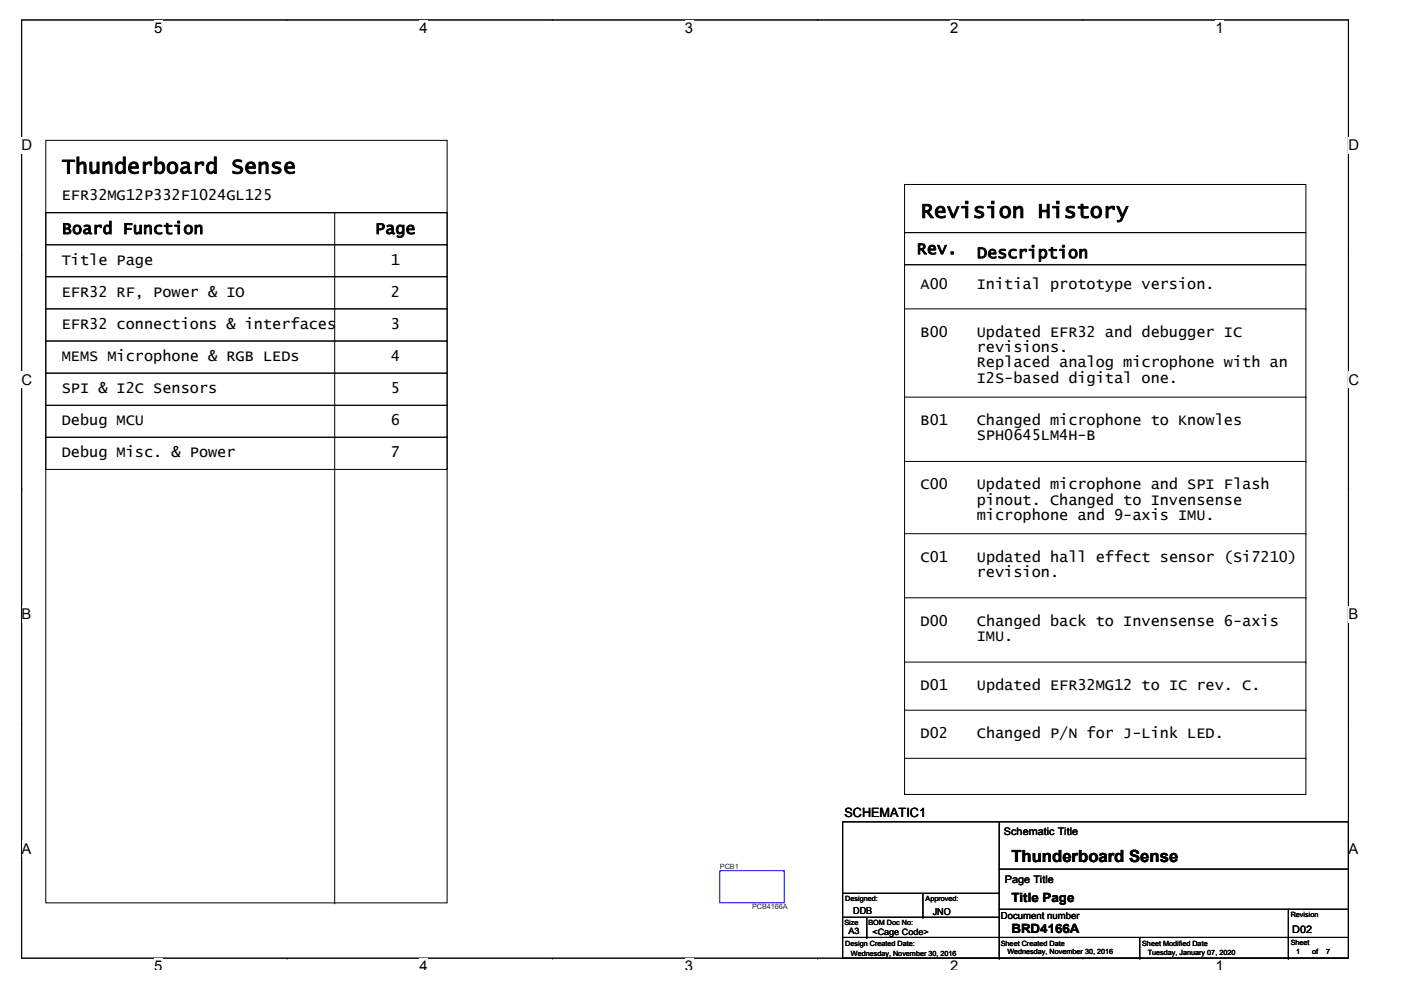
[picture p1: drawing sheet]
<svg xmlns="http://www.w3.org/2000/svg" width="297mm" height="210mm" viewBox="0 0 297 210" stroke-linecap="round" stroke-linejoin="round" font-family="sans-serif">
<defs><g id="words">
<g font-size="4.6">
<text x="13.1" y="36.8">Thunderboard Sense</text>
<text x="195.2" y="46.2">Revision History</text>
</g>
<g font-size="3.6">
<text x="13.1" y="49.6">Board Function</text>
<text x="79.5" y="49.6">Page</text>
<text x="194.4" y="53.9">Rev.</text>
<text x="207.2" y="54.7">Description</text>
<text x="214.4" y="182.8">Thunderboard Sense</text>
</g>
<g font-size="3.2">
<text x="13.1" y="42.5">EFR32MG12P332F1024GL125</text>
<text x="13.1" y="56.1">Title Page</text>
<text x="82.9" y="56.1">1</text>
<text x="13.1" y="62.9">EFR32 RF, Power &amp; IO</text>
<text x="82.9" y="62.9">2</text>
<text x="195.2" y="61.2">A00</text>
<text x="207.1" y="61.2">Initial prototype version.</text>
<text x="13.1" y="69.7">EFR32 connections &amp; interfaces</text>
<text x="82.9" y="69.7">3</text>
<text x="195.2" y="71.5">B00</text>
<text x="207.1" y="71.5">Updated EFR32 and debugger IC</text>
<text x="13.1" y="76.5">MEMS Microphone &amp; RGB LEDs</text>
<text x="82.9" y="76.5">4</text>
<text x="207.1" y="74.7">revisions.</text>
<text x="207.1" y="77.9">Replaced analog microphone with an</text>
<text x="13.1" y="83.4">SPI &amp; I2C Sensors</text>
<text x="82.9" y="83.4">5</text>
<text x="207.1" y="81.1">I2S-based digital one.</text>
<text x="13.1" y="90.2">Debug MCU</text>
<text x="82.9" y="90.2">6</text>
<text x="195.2" y="90.2">B01</text>
<text x="207.1" y="90.2">Changed microphone to Knowles</text>
<text x="207.1" y="93.4">SPH0645LM4H-B</text>
<text x="13.1" y="97">Debug Misc. &amp; Power</text>
<text x="82.9" y="97">7</text>
<text x="195.2" y="103.8">C00</text>
<text x="207.1" y="103.8">Updated microphone and SPI Flash</text>
<text x="207.1" y="107">pinout. Changed to Invensense</text>
<text x="207.1" y="110.2">microphone and 9-axis IMU.</text>
<text x="195.2" y="119.1">C01</text>
<text x="207.1" y="119.1">Updated hall effect sensor (Si7210)</text>
<text x="207.1" y="122.3">revision.</text>
<text x="195.2" y="132.7">D00</text>
<text x="207.1" y="135.9">IMU.</text>
<text x="207.1" y="132.7">Changed back to Invensense 6-axis</text>
<text x="195.2" y="146.3">D01</text>
<text x="207.1" y="146.3">Updated EFR32MG12 to IC rev. C.</text>
<text x="195.2" y="156.5">D02</text>
<text x="207.1" y="156.5">Changed P/N for J-Link LED.</text>
</g>
<g font-size="3.1">
<text x="32.7" y="7">5</text>
<text x="89" y="7">4</text>
<text x="145.2" y="7">3</text>
<text x="201.5" y="7">2</text>
<text x="257.7" y="7">1</text>
<text x="4.6" y="31.9">D</text>
<text x="285.9" y="31.9">D</text>
<text x="4.6" y="81.6">C</text>
<text x="285.9" y="81.6">C</text>
<text x="4.6" y="131.3">B</text>
<text x="285.9" y="131.3">B</text>
<text x="4.6" y="181.1">A</text>
<text x="285.9" y="181.1">A</text>
<text x="32.7" y="206">5</text>
<text x="89" y="206">4</text>
<text x="145.2" y="206">3</text>
<text x="201.5" y="206">2</text>
<text x="257.7" y="206">1</text>
</g>
<g font-size="2.7">
<text x="179" y="173.3">SCHEMATIC1</text>
<text x="214.4" y="191.3">Title Page</text>
<text x="214.4" y="197.9">BRD4166A</text>
</g>
<g font-size="2.2">
<text x="212.9" y="177">Schematic Title</text>
<text x="213.1" y="187.2">Page Title</text>
<text x="274" y="197.7">D02</text>
</g>
<g font-size="2">
<text x="180.9" y="193.8">DDB</text>
<text x="197.8" y="194">JNO</text>
<text x="212.2" y="194.9">Document number</text>
</g>
<g font-size="1.9">
<text x="179.9" y="198.1">A3</text>
<text x="185" y="198.2">&lt;Cage Code&gt;</text>
</g>
<g font-size="1.5" fill="#000080">
<text x="152.6" y="184.3">PCB1</text>
<text x="159.4" y="192.8">PCB4166A</text>
</g>
<g font-size="1.5">
<text x="179.2" y="191.1">Designed:</text>
<text x="196.2" y="191.1">Approved:</text>
<text x="179" y="196">Size</text>
<text x="184.1" y="196">BOM Doc No:</text>
<text x="273.7" y="194.5">Revision</text>
<text x="179.2" y="200.7">Design Created Date:</text>
<text x="180.4" y="202.7">Wednesday, November 30, 2016</text>
<text x="212.2" y="200.5">Sheet Created Date</text>
<text x="213.6" y="202.4">Wednesday, November 30, 2016</text>
<text x="242.2" y="200.5">Sheet Modified Date</text>
<text x="243.3" y="202.5">Tuesday, January 07, 2020</text>
<text x="273.7" y="200.3">Sheet</text>
<text x="274.8" y="202.2">1</text>
<text x="278.2" y="202.2">of</text>
<text x="281.1" y="202.2">7</text>
</g>
</g></defs>
<path d="M4.6 4.2h281.3v199h-281.3z" fill="none" stroke="#000" stroke-width=".21"/>
<g fill="#fff">
<path d="M32.7 4.2h1.7v3.5h-1.7z"/>
<path d="M32.7 203.2h1.7v2.5h-1.7z"/>
</g>
<path d="M60.8 4.2h.1M60.8 203.2h.1" fill="none" stroke="#000" stroke-width=".21"/>
<g fill="#fff">
<path d="M89 4.2h1.7v3.5h-1.7z"/>
<path d="M89 203.2h1.7v2.5h-1.7z"/>
</g>
<path d="M117.1 4.2h.1M117.1 203.2h.1" fill="none" stroke="#000" stroke-width=".21"/>
<g fill="#fff">
<path d="M145.2 4.2h1.8v3.5h-1.8z"/>
<path d="M145.2 203.2h1.8v2.5h-1.8z"/>
</g>
<path d="M173.4 4.2h.1M173.4 203.2h.1" fill="none" stroke="#000" stroke-width=".21"/>
<g fill="#fff">
<path d="M201.5 4.2h1.7v3.5h-1.7z"/>
<path d="M201.5 203.2h1.7v2.5h-1.7z"/>
</g>
<path d="M229.6 4.2h.1M229.6 203.2h.1" fill="none" stroke="#000" stroke-width=".21"/>
<g fill="#fff">
<path d="M257.7 4.2h1.8v3.5h-1.8z"/>
<path d="M257.7 203.2h1.8v2.5h-1.8z"/>
<path d="M4.6 29.1h2.2v3.5h-2.2z"/>
<path d="M285.9 29.1h2.2v3.5h-2.2z"/>
<path d="M4.6 78.8h2.2v3.5h-2.2z"/>
<path d="M285.9 78.8h2.2v3.5h-2.2z"/>
</g>
<path d="M4.6 53.9h.1M285.9 53.9h.1" fill="none" stroke="#000" stroke-width=".21"/>
<g fill="#fff">
<path d="M4.6 128.5h2.1v3.5h-2.1z"/>
<path d="M285.9 128.5h2.1v3.5h-2.1z"/>
</g>
<path d="M4.6 103.7h.1M285.9 103.7h.1" fill="none" stroke="#000" stroke-width=".21"/>
<g fill="#fff">
<path d="M4.6 178.3h2.1v3.4h-2.1z"/>
<path d="M285.9 178.3h2.1v3.4h-2.1z"/>
</g>
<g fill="none" stroke="#000" stroke-width=".21">
<path d="M9.7 29.8h85.1v15.3h-85.1zM191.8 39.1h85.1v10.2h-85.1zM9.7 45.1h85.1v146.3h-85.1zM9.7 45.1h85.1v6.8h-85.1zM9.7 51.9h85.1v6.8h-85.1zM9.7 58.7h85.1v6.8h-85.1zM71 45.1v146.3M191.8 56.1h85.1v112.3h-85.1zM191.8 49.3h85.1v6.8h-85.1zM9.7 65.5h85.1v6.8h-85.1zM9.7 72.3h85.1v6.8h-85.1zM9.7 79.1h85.1v6.8h-85.1z"/>
<path d="M191.8 65.5h85.1M276.9 65.5h.1M9.7 85.9h85.1v6.8h-85.1zM9.7 92.7h85.1v6.8h-85.1zM191.8 84.2h85.1M191.8 97.8h85.1M276.9 84.2h.1M276.9 97.8h.1M191.8 113.2h85.1M276.9 113.2h.1M191.8 126.7h85.1M276.9 126.7h.1"/>
<path d="M4.6 153.4h.1M191.8 140.4h85.1M191.8 150.6h85.1M276.9 140.4h.1M276.9 150.6h.1M285.9 153.4h.1M178.7 174.2h107.2v29h-107.2zM191.8 160.8h85.1M211.9 174.2v29M276.9 160.8h.1M71 191.4h.1M178.7 198.8h.1"/>
<path d="M178.7 198.8h107.2M178.7 194.5h33.2M178.7 189.4h33.2M183.8 198.8h.1M183.8 194.5v4.3M195.7 194.5h.1M195.7 189.4v5.1M211.9 198.8h.1M211.9 194.5h.1M211.9 189.4h.1M211.9 184.3h74M211.9 192.8h74"/>
<path d="M241.7 198.8v4.4M273.1 198.8h.1M273.1 192.8v10.4M285.9 184.3h.1M285.9 192.8h.1M211.9 203.2h.1M241.7 203.2h.1M273.1 203.2h.1"/>
</g>
<path d="M152.6 184.6h13.7v6.8h-13.7z" fill="none" stroke="#00f" stroke-width=".21"/>
<use href="#words"/>
</svg>
